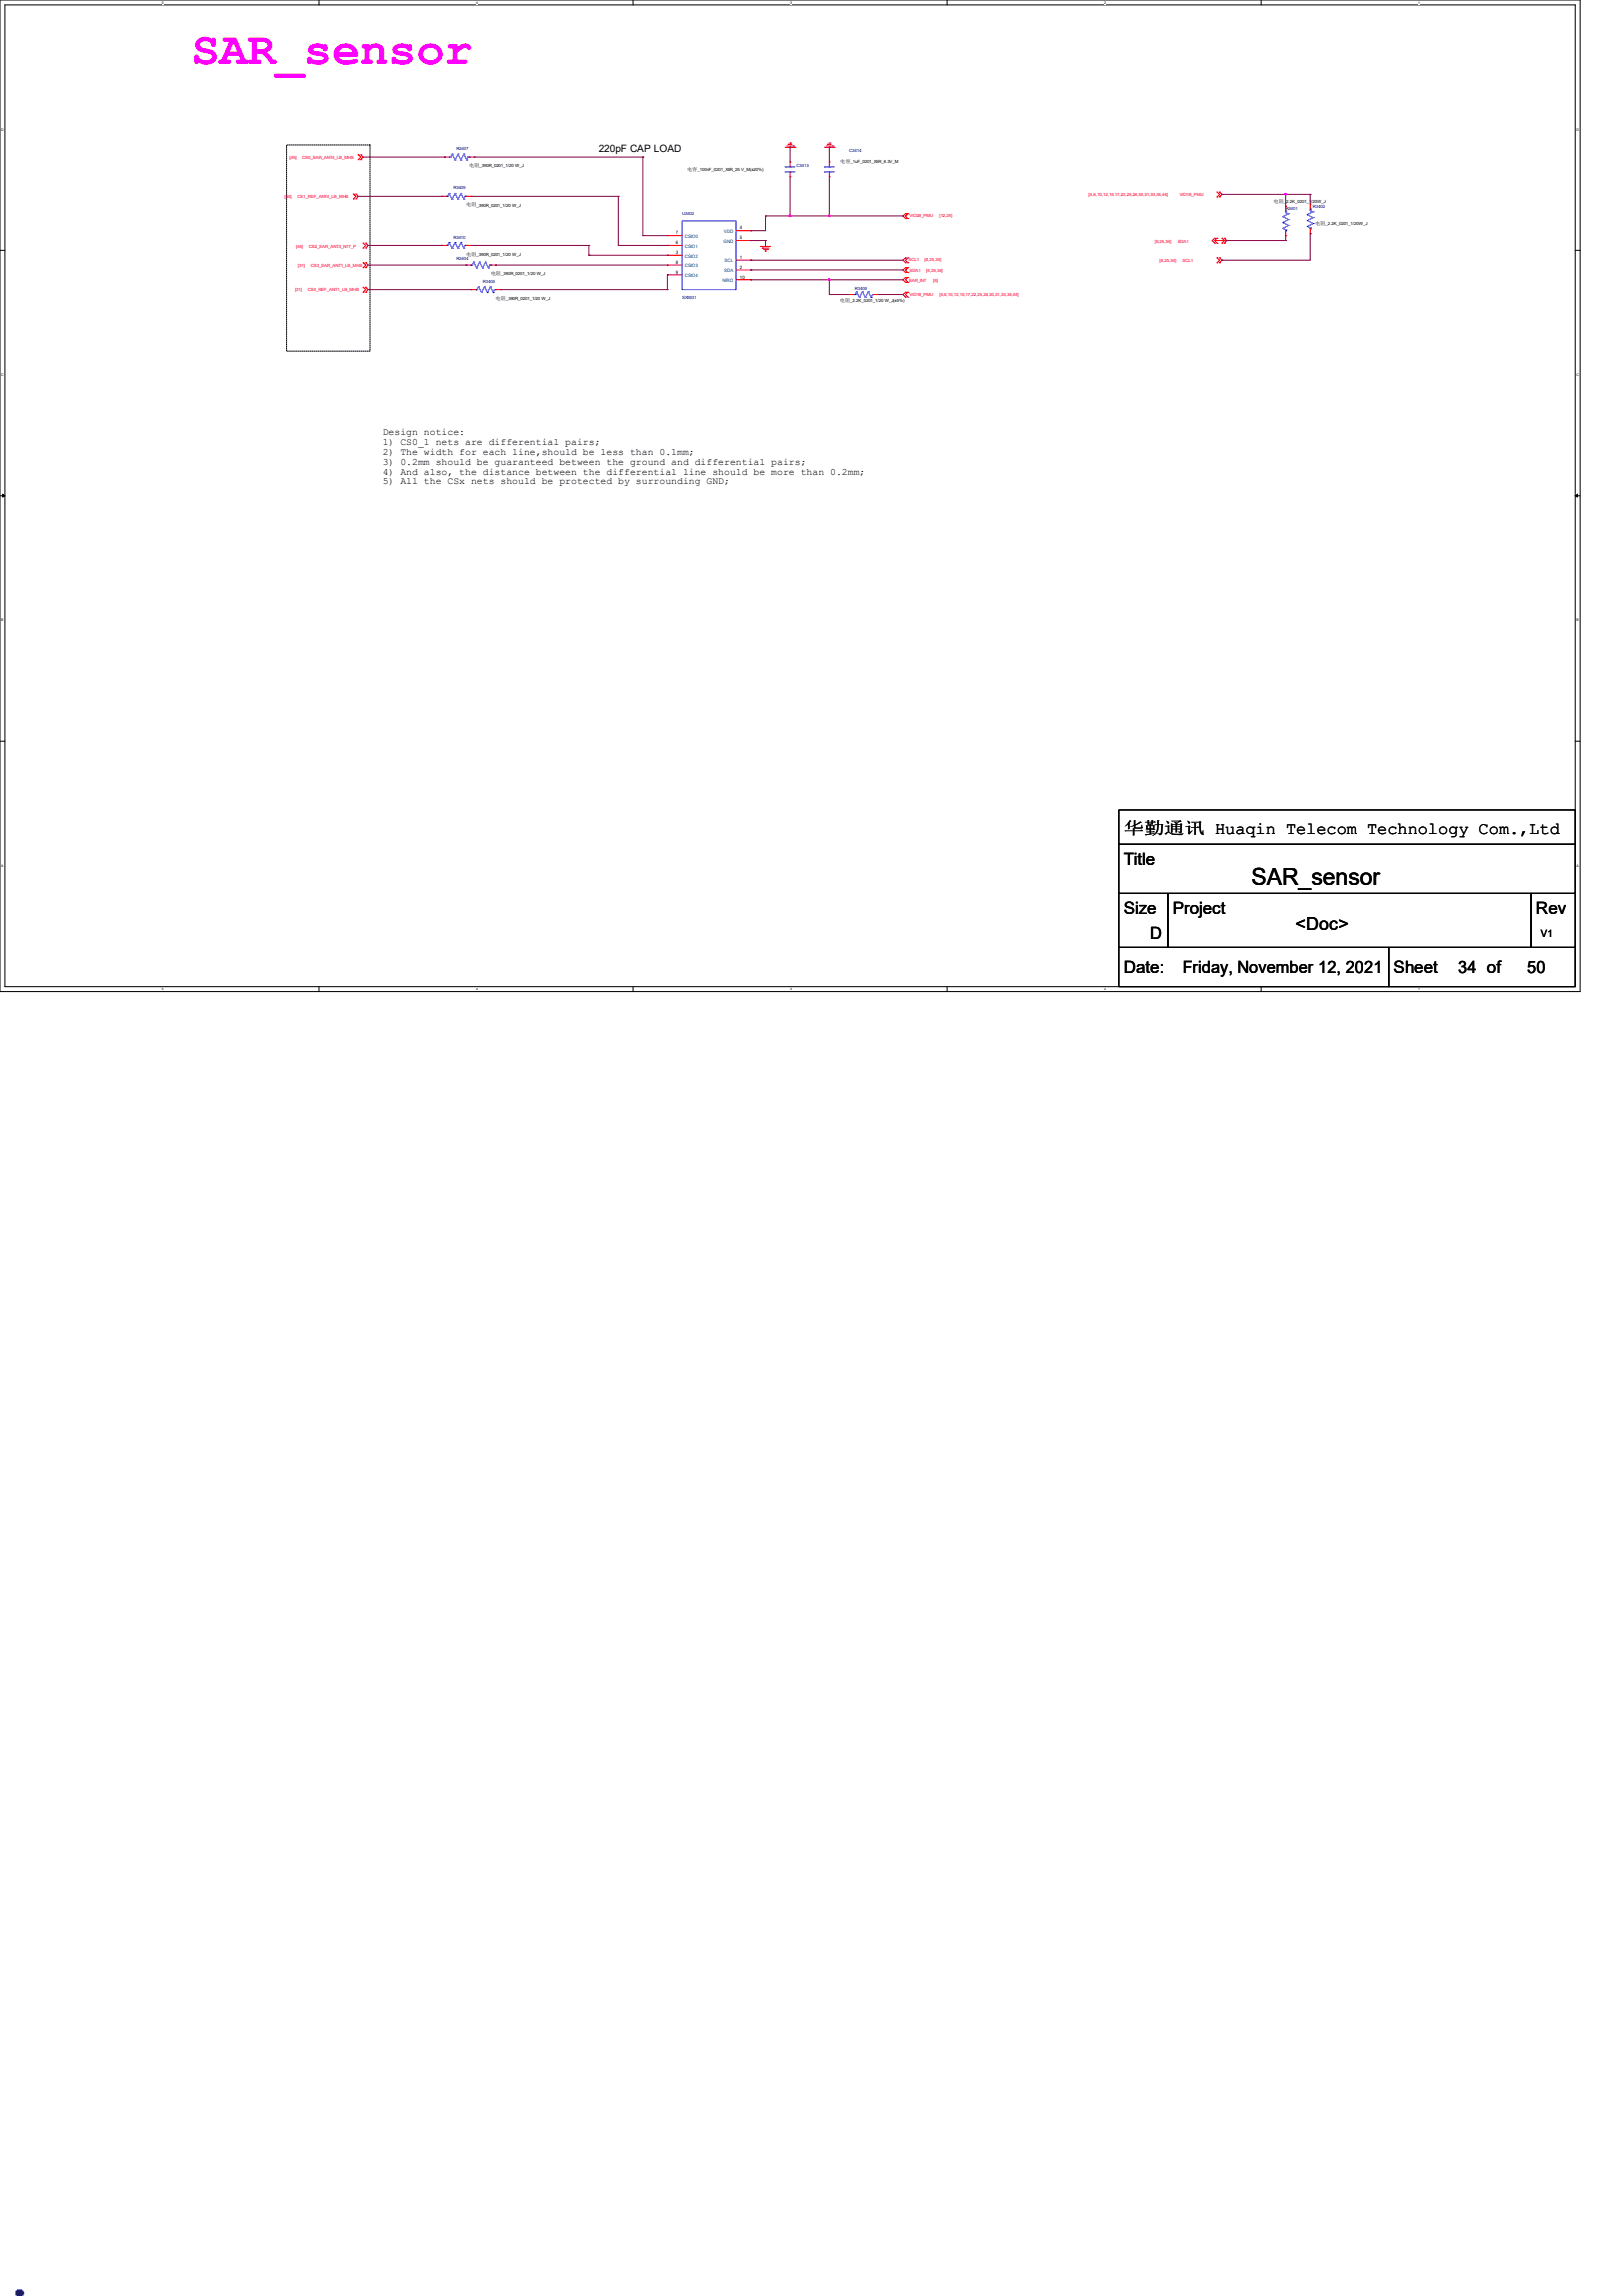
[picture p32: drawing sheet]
<svg xmlns="http://www.w3.org/2000/svg" width="210mm" height="297mm" viewBox="0 0 210 297" stroke-linecap="round" stroke-linejoin="round" font-family="sans-serif">
<defs><g id="words">
<text font-size="8.5" fill="#00f" x="0" y="297">.</text>
<text font-size="6.1" fill="#f0f" x="24.8" y="8.3">SAR_sensor</text>
<text font-size="3.1" x="161.9" y="114.5">SAR_sensor</text>
<text font-size="2.3" x="167.6" y="120.3">&lt;Doc&gt;</text>
<g font-size="2.2">
<text x="145.4" y="107.9">华勤通讯 Huaqin Telecom Technology Com.,Ltd</text>
<text x="145.4" y="111.9">Title</text>
<text x="145.4" y="118.2">Size</text>
<text x="151.8" y="118.2">Project</text>
<text x="198.7" y="118.2">Rev</text>
<text x="145.4" y="125.9">Date:</text>
<text x="148.8" y="121.4">D</text>
<text x="153" y="125.8">Friday, November 12, 2021</text>
<text x="180.3" y="125.9">Sheet</text>
<text x="188.7" y="125.8">34 of</text>
<text x="197.6" y="125.8">50</text>
</g>
<g font-size="1.3">
<text x="77.5" y="19.6">220pF CAP LOAD</text>
<text x="49.5" y="56.3">Design notice:</text>
<text x="49.5" y="57.6">1) CS0_1 nets are differential pairs;</text>
<text x="49.5" y="58.8">2) The width for each line,should be less than 0.1mm;</text>
<text x="49.5" y="60.1">3) 0.2mm should be guaranteed between the ground and differential pairs;</text>
<text x="49.5" y="61.4">4) And also, the distance between the differential line should be more than 0.2mm;</text>
<text x="49.5" y="62.7">5) All the CSx nets should be protected by surrounding GND;</text>
<text x="199.4" y="121.2">V1</text>
</g>
<g font-size=".6" fill="#f00">
<text x="37.5" y="20.6">[45]</text>
<text x="39.1" y="20.6">CS0_SAR_ANT4_LB_MHB</text>
<text x="36.8" y="25.6">[45]</text>
<text x="38.5" y="25.6">CS1_REF_ANT4_LB_MHB</text>
<text x="117.7" y="28.1">VIO28_PMU</text>
<text x="121.6" y="28.1">[12,25]</text>
<text x="140.9" y="25.4">[5,6,10,12,15,17,22,25,26,30,31,33,34,44]</text>
<text x="152.7" y="25.4">VIO18_PMU</text>
<text x="38.3" y="32">[44]</text>
<text x="38.6" y="34.5">[31]</text>
<text x="40" y="32">CS2_SAR_ANT3_N77_P</text>
<text x="40.2" y="34.5">CS3_SAR_ANT1_LB_MHB</text>
<text x="117.6" y="33.8">SCL1</text>
<text x="117.7" y="35.2">SDA1</text>
<text x="119.6" y="33.8">[8,25,34]</text>
<text x="119.9" y="35.2">[8,25,34]</text>
<text x="149.4" y="31.4">[8,25,34]</text>
<text x="150.1" y="33.9">[8,25,34]</text>
<text x="152.4" y="31.4">SDA1</text>
<text x="153" y="33.9">SCL1</text>
<text x="38.2" y="37.6">[31]</text>
<text x="39.8" y="37.6">CS4_REF_ANT1_LB_MHB</text>
<text x="117.6" y="36.5">SAR_INT</text>
<text x="117.7" y="38.3">VIO18_PMU</text>
<text x="120.7" y="36.5">[8]</text>
<text x="121.6" y="38.3">[5,6,10,12,15,17,22,25,26,30,31,33,34,44]</text>
</g>
<g font-size=".6" fill="#000080">
<text x="59.1" y="19.4">R3407</text>
<text x="103.1" y="21.6">C3413</text>
<text x="109.9" y="19.6">C3414</text>
<text x="58.7" y="24.5">R3409</text>
<text x="88.3" y="27.8">U3402</text>
<text x="166.4" y="27.2">R3401</text>
<text x="169.9" y="27">R3402</text>
<text x="58.7" y="30.9">R3410</text>
<text x="59.1" y="33.6">R3404</text>
<text x="62.5" y="36.6">R3405</text>
<text x="88.3" y="38.7">SX9331</text>
<text x="110.6" y="37.5">R3408</text>
</g>
<g font-size=".6">
<text x="60.7" y="21.6">电阻</text>
<text x="62.1" y="21.6">_390R_0201_1/20 W_J</text>
<text x="88.9" y="22.1">电容</text>
<text x="90.3" y="22.1">_100nF_0201_X5R_25 V_M(±20%)</text>
<text x="108.7" y="21.1">电容</text>
<text x="110.1" y="21.1">_1uF_0201_X5R_6.3V_M</text>
<text x="60.3" y="26.7">电阻</text>
<text x="61.7" y="26.7">_390R_0201_1/20 W_J</text>
<text x="95.7" y="29.7">4</text>
<text x="164.8" y="26.3">电阻</text>
<text x="166.2" y="26.3">_2.2K_0201_1/20W_J</text>
<text x="170.2" y="29.1">电阻</text>
<text x="171.5" y="29.1">_2.2K_0201_1/20W_J</text>
<text x="60.3" y="33.1">电阻</text>
<text x="61.7" y="33.1">_390R_0201_1/20 W_J</text>
<text x="63.5" y="35.6">电阻</text>
<text x="64.9" y="35.6">_390R_0201_1/20 W_J</text>
<text x="87.5" y="32.9">3</text>
<text x="87.5" y="31.6">6</text>
<text x="87.5" y="30.3">7</text>
<text x="87.5" y="34.1">8</text>
<text x="87.5" y="35.4">9</text>
<text x="95.7" y="33.5">1</text>
<text x="95.7" y="34.8">2</text>
<text x="95.7" y="30.9">5</text>
<text x="64.1" y="38.8">电阻</text>
<text x="65.5" y="38.8">_390R_0201_1/20 W_J</text>
<text x="95.7" y="36">10</text>
<text x="108.7" y="39.1">电阻</text>
<text x="110" y="39.1">_2.2K_0201_1/20 W_J(±5%)</text>
</g>
<g font-size=".6" fill="#004080">
<text x="88.6" y="33.3">CSIO2</text>
<text x="88.6" y="32">CSIO1</text>
<text x="88.6" y="30.8">CSIO0</text>
<text x="88.6" y="34.6">CSIO3</text>
<text x="88.6" y="35.9">CSIO4</text>
<text x="93.6" y="31.4">GND</text>
<text x="93.7" y="30.1">VDD</text>
<text x="93.7" y="35.2">SDA</text>
<text x="93.8" y="34">SCL</text>
<text x="93.5" y="36.5">NIRQ</text>
</g>
<g font-size=".5">
<text x="21" y=".5">5</text>
<text x="61.6" y=".5">4</text>
<text x="102.2" y=".5">3</text>
<text x="142.9" y=".5">2</text>
<text x="183.5" y=".5">1</text>
<text x=".2" y="16.9">D</text>
<text x="204" y="16.9">D</text>
<text x=".2" y="48.6">C</text>
<text x="204" y="48.6">C</text>
<text x=".2" y="80.4">B</text>
<text x="204" y="80.4">B</text>
<text x=".2" y="112.1">A</text>
<text x="204" y="112.1">A</text>
<text x="21" y="128.1">5</text>
<text x="61.6" y="128.1">4</text>
<text x="102.2" y="128.1">3</text>
<text x="142.9" y="128.1">2</text>
<text x="183.5" y="128.1">1</text>
</g>
</g></defs>
<path d="M0 0h204.5v128.3h-204.5zM.6 .6h203.2v127h-203.2z" fill="none" stroke="#000" stroke-width=".13"/>
<g fill="#fff">
<path d="M21 .1h.2v.5h-.2z"/>
<path d="M21 127.7h.2v.5h-.2z"/>
</g>
<path d="M41.3 0v.6M41.3 127.6v.7" fill="none" stroke="#000" stroke-width=".13"/>
<g fill="#fff">
<path d="M61.6 .1h.2v.5h-.2z"/>
<path d="M61.6 127.7h.2v.5h-.2z"/>
</g>
<path d="M81.9 0v.6M81.9 127.6v.7" fill="none" stroke="#000" stroke-width=".13"/>
<g fill="#fff">
<path d="M102.2 .1h.2v.5h-.2z"/>
<path d="M102.2 127.7h.2v.5h-.2z"/>
</g>
<path d="M122.6 0v.6M122.6 127.6v.7" fill="none" stroke="#000" stroke-width=".13"/>
<g fill="#fff">
<path d="M142.9 .1h.2v.5h-.2z"/>
<path d="M142.9 127.7h.2v.5h-.2z"/>
</g>
<path d="M163.2 0v.6M163.2 127.6v.7" fill="none" stroke="#000" stroke-width=".13"/>
<g fill="#fff">
<path d="M183.5 .1h.2v.5h-.2z"/>
<path d="M183.5 127.7h.2v.5h-.2z"/>
<path d="M.2 16.5h.3v.5h-.3z"/>
<path d="M204 16.5h.3v.5h-.3z"/>
<path d="M.2 48.3h.3v.5h-.3z"/>
<path d="M204 48.3h.3v.5h-.3z"/>
</g>
<path d="M0 32.4h.6M203.8 32.4h.7" fill="none" stroke="#000" stroke-width=".13"/>
<g fill="#fff">
<path d="M.2 80h.2v.5h-.2z"/>
<path d="M204 80h.3v.5h-.3z"/>
</g>
<path d="M0 64.1h.6M203.8 64.1h.7" fill="none" stroke="#000" stroke-width=".13"/>
<path d="M.3 63.9l.3 .2-.3 .2zM203.8 64.1l.3-.2v.4z" fill="#000" stroke="#000" stroke-width=".13"/>
<g fill="#fff">
<path d="M.2 111.8h.3v.5h-.3z"/>
<path d="M204 111.8h.3v.5h-.3z"/>
</g>
<path d="M37.1 18.8h10.8v26.6h-10.8zM0 95.9h.6M203.8 95.9h.7M144.8 109.2h59v6.4h-59zM144.8 104.8h59v4.4h-59zM144.8 115.6h6.3v7h-6.3zM151.1 115.6h47v7h-47zM198.1 115.6h5.7v7h-5.7zM144.8 122.6h34.9v5h-34.9zM179.7 122.6h24.1v5h-24.1z" fill="none" stroke="#000" stroke-width=".13"/>
<g fill="none" stroke="#f00" stroke-width=".13">
<path d="M101.6 19h1.3M101.8 18.9h.9M102 18.7h.1M102 18.7h.5M102.2 18.5h.1M102.3 18.5h.1M102.7 18.9h.1M102.9 19h.1M106.7 19h1.3M106.9 18.9h.9M107.1 18.7h.1M107.1 18.7h.5"/>
<path d="M107.3 18.5h.1M107.4 18.5h.1M107.8 18.9h.1M108 19h.1M45.7 25.1l.4 .3-.4 .3M45.7 25.1h.1M45.7 25.7h.1M46.1 25.1l.3 .3-.3 .3M46.1 25.7h.1M46.1 25.1h.1M46.4 20h.1M46.4 20.7h.1"/>
<path d="M46.4 20l.3 .3-.3 .4M46.7 20l.3 .3-.3 .4M46.7 20.7h.1M46.7 20h.1M47 34h.1M47 34.6h.1M47 37.2h.1M47 37.8h.1M47 31.5h.1M47 32.1h.1M47 34l.3 .3-.3 .3M47 37.2l.3 .3-.3 .3"/>
<path d="M47 31.5l.3 .2-.3 .4M47.3 34l.3 .3-.3 .3M47.3 37.2l.3 .3-.3 .3M47.3 31.5l.3 .2-.3 .4M47.3 34.6h.1M47.3 34h.1M47.3 37.8h.1M47.3 37.2h.1M47.3 32.1h.1M47.3 31.5h.1M57.2 25.4h.1M57.2 31.7h.1"/>
<path d="M57.2 25.4h.6M57.2 31.7h.6M57.5 20.3h.1M57.5 20.3h.7M60.3 34.3h.1M60.3 25.4h.7M60.3 31.7h.7M60.3 34.3h.7M60.7 20.3h.6M61 25.4h.1M61 31.7h.1M61 37.5h.1"/>
<path d="M61 37.5h.6M61.3 20.3h.1M63.5 34.3h.6M64.1 34.3h.1M64.1 37.5h.7M64.8 37.5h.1M86.4 33h1.9M86.4 31.7h1.9M86.4 30.5h1.9M86.4 34.3h1.9M86.4 35.6h1.9M86.4 33h.1"/>
<path d="M86.4 31.7h.1M86.4 30.5h.1M86.4 34.3h.1M86.4 35.6h.1M95.3 31.1h1.9M95.3 33.7h1.9M95.3 34.9h1.9M95.3 29.8h1.9M95.3 36.2h1.9M97.2 33.7h.1M97.2 34.9h.1M97.2 29.8h.1"/>
<path d="M97.2 31.1h.1M97.2 36.2h.1M98.4 31.9h.1M98.4 31.9h1.3M98.6 32.1h.9M98.6 32.1h.1M98.8 32.3h.5M99 32.5h.1M99.3 32.3h.1M102.2 21h.1M102.2 22.9h.1M102.2 21v.6"/>
<path d="M102.2 22.2v.7M107.3 21h.1M107.3 22.9h.1M107.3 21v.6M107.3 22.2v.7M109.9 38.1h.1M109.9 38.1h.6M113 38.1h.7M113.7 38.1h.1M117.2 38.4h.1M117.2 37.8h.1M117.2 37.8l-.4 .3 .4 .3"/>
<path d="M117.2 28.3h.1M117.2 27.6h.1M117.2 34h.1M117.2 33.4h.1M117.2 35.3h.1M117.2 34.6h.1M117.2 36.5h.1M117.2 35.9h.1M117.2 27.6l-.4 .3 .4 .4M117.2 33.4l-.4 .3 .4 .3M117.2 34.6l-.4 .3 .4 .4M117.2 35.9l-.4 .3 .4 .3"/>
<path d="M117.5 37.8h.1M117.5 38.4h.1M117.5 37.8l-.3 .3 .3 .3M117.5 27.6h.1M117.5 28.3h.1M117.5 33.4h.1M117.5 34h.1M117.5 34.6h.1M117.5 35.3h.1M117.5 35.9h.1M117.5 36.5h.1M117.5 27.6l-.3 .3 .3 .4"/>
<path d="M117.5 33.4l-.3 .3 .3 .3M117.5 34.6l-.3 .3 .3 .4M117.5 35.9l-.3 .3 .3 .3M157.2 30.8h.1M157.2 31.5h.1M157.2 31.1l.3 .4M157.2 31.1h1.3M157.2 30.8l-.4 .3 .4 .4M157.5 33.4l.3 .3-.3 .3M157.5 24.8l.3 .3-.3 .4M157.5 30.8h.1M157.5 31.5h.1"/>
<path d="M157.5 33.4h.1M157.5 34h.1M157.5 25.5h.1M157.5 24.8h.1M157.5 30.8l-.3 .3M157.8 34h.1M157.8 33.4h.1M157.8 24.8h.1M157.8 25.5h.1M157.8 33.4l.3 .3-.3 .3M157.8 24.8l.3 .3-.3 .4M158.1 30.8l.4 .3"/>
<path d="M158.1 30.8h.1M158.1 31.5h.1M158.5 30.8l.3 .3-.3 .4M158.5 31.5h.1M158.5 30.8h.1M158.5 31.1h.1M158.5 31.1l-.4 .4M166.4 30.5h.1M166.4 26.7h.1M166.4 26.7v.6M166.4 29.8v.7M169.5 30.2h.1"/>
<path d="M169.5 26.4h.1M169.5 26.4v.7M169.5 29.6v.6"/>
</g>
<g fill="none" stroke="#00f" stroke-width=".13">
<path d="M58.5 19.9h.1M58.5 19.9l-.2 .4M58.5 19.9l.4 .8M59.3 19.9h.1M59.3 19.9l-.4 .8M59.3 19.9l.3 .8M60 19.9h.1M60 19.9l-.4 .8M60 19.9l.4 .8M57.8 25.4h.1M57.8 31.7h.1M57.9 25.4h.1"/>
<path d="M57.9 31.7h.1M58.1 25h.1M58.1 31.4h.1M58.1 25l-.2 .4M58.1 31.4l-.2 .3M58.1 25l.4 .8M58.1 31.4l.4 .7M58.2 20.3h.1M58.3 20.3h.1M58.5 25.8h.1M58.5 32.1h.1M58.9 25h.1"/>
<path d="M58.9 31.4h.1M58.9 25l-.4 .8M58.9 31.4l-.4 .7M58.9 25l.4 .8M58.9 31.4l.4 .7M58.9 20.7h.1M59.3 25.8h.1M59.3 32.1h.1M59.6 25h.1M59.6 31.4h.1M59.6 25l-.3 .8M59.6 31.4l-.3 .7"/>
<path d="M59.6 25l.4 .8M59.6 31.4l.4 .7M59.6 20.7h.1M60 25.8h.1M60 32.1h.1M60.2 25.4h.1M60.2 31.7h.1M60.2 25.4l-.2 .4M60.2 31.7l-.2 .4M60.3 25.4h.1M60.3 31.7h.1M60.4 20.7h.1"/>
<path d="M60.5 20.3h.2M60.5 20.3h.1M60.5 20.3l-.1 .4M60.7 20.3h.1M61 34.3h.1M61.1 34.3h.1M61.3 33.9h.1M61.3 33.9l-.2 .4M61.3 33.9l.4 .8M61.6 37.5h.1M61.7 34.7h.1M61.7 37.5h.1"/>
<path d="M61.9 37.1h.1M61.9 37.1l-.2 .4M61.9 37.1l.4 .7M62.1 33.9h.1M62.1 33.9l-.4 .8M62.1 33.9l.3 .8M62.3 37.8h.1M62.4 34.7h.1M62.7 37.1h.1M62.7 37.1l-.4 .7M62.7 37.1l.4 .7M62.8 33.9h.1"/>
<path d="M62.8 33.9l-.4 .8M62.8 33.9l.4 .8M63.1 37.8h.1M63.2 34.7h.1M63.3 34.3h.2M63.3 34.3h.1M63.3 34.3l-.1 .4M63.5 37.1h.1M63.5 37.1l-.4 .7M63.5 37.1l.3 .7M63.5 34.3h.1M63.8 37.8h.1"/>
<path d="M64 37.5h.1M64 37.5l-.2 .3M64.1 37.5h.1M88.3 28.6h7v8.9h-7zM101.6 21.6h.1M101.6 22.2h.1M101.6 21.6h1.3M101.6 22.2h1.3M102.2 21.6h.1M102.2 22.2h.1M106.7 21.6h.1M106.7 22.2h.1"/>
<path d="M106.7 21.6h1.3M106.7 22.2h1.3M107.3 21.6h.1M107.3 22.2h.1M110.5 38.1h.1M110.5 38.1h.2M110.7 38.1h.1M110.8 37.7l-.1 .4M110.8 37.7h.1M110.8 37.7l.4 .8M111.2 38.5h.1M111.6 37.7l-.4 .8"/>
<path d="M111.6 37.7h.1M111.6 37.7l.4 .8M112 38.5h.1M112.4 37.7l-.4 .8M112.4 37.7h.1M112.4 37.7l.3 .8M112.7 38.5h.1M112.9 38.1l-.2 .4M112.9 38.1h.1M113 38.1h.1M166 28h.1M166 28.8h.1"/>
<path d="M166 29.5h.1M166 28l.8 .4M166 28.8l.8 .4M166 29.5l.4 .2M166.4 27.3h.1M166.4 29.8h.1M166.4 27.5h.1M166.4 29.7h.1M166.4 27.3v.2M166.4 29.7v.1M166.4 27.5l.4 .1M166.8 27.6h.1"/>
<path d="M166.8 28.4h.1M166.8 29.2h.1M166.8 27.6l-.8 .4M166.8 28.4l-.8 .4M166.8 29.2l-.8 .3M169.2 27.8h.1M169.2 28.5h.1M169.2 29.3h.1M169.2 27.8l.7 .4M169.2 28.5l.7 .4M169.2 29.3l.3 .2M169.5 27.1h.1"/>
<path d="M169.5 29.6h.1M169.5 27.3h.1M169.5 29.5h.1M169.5 27.1v.2M169.5 29.5v.1M169.5 27.3l.4 .1M169.9 27.4h.1M169.9 28.2h.1M169.9 28.9h.1M169.9 27.4l-.7 .4M169.9 28.2l-.7 .3M169.9 28.9l-.7 .4"/>
</g>
<g fill="none" stroke="#800040" stroke-width=".13">
<path d="M102.2 19h.1M102.2 19v2M107.3 19h.1M107.3 19v2M46.4 25.4h10.8M47 20.3h10.5M47.6 34.3h12.7M47.6 37.5h13.4M47.6 31.7h9.6M57.2 25.4h.1M57.2 31.7h.1M57.5 20.3h.1"/>
<path d="M60.3 34.3h.1M61 37.5h.1M61 25.4h19M61 31.7h15.2M61.3 20.3h21.9M64.1 34.3h.1M64.1 34.3h22.3M64.8 37.5h21.6M76.2 31.7h.1M76.2 33h.1M76.2 31.7v1.3M76.2 33h10.2"/>
<path d="M80 25.4h.1M80 31.7h.1M80 25.4v6.3M80 31.7h6.4M83.2 20.3h.1M83.2 30.5h.1M83.2 20.3v10.2M83.2 30.5h3.2M86.4 31.7h.1M86.4 33h.1M86.4 37.5h.1M86.4 35.6h.1"/>
<path d="M86.4 35.6v1.9M97.2 31.1h1.9M97.2 33.7h.1M97.2 29.8h.1M97.2 31.1h.1M97.2 34.9h.1M97.2 36.2h.1M97.2 33.7h19.6M97.2 34.9h19.6M97.2 36.2h19.6M99.1 31.1h.1M99.1 27.9h.1"/>
<path d="M99.1 27.9h17.7M99.1 27.9v1.9h-1.9M99.1 31.1v.8M102.2 27.9h.1M102.2 22.9v5M107.3 38.1h2.6M107.3 38.1h.1M107.3 36.2h.1M107.3 27.9h.1M107.3 22.9v5M107.3 36.2v1.9M113.7 38.1h.1"/>
<path d="M113.7 38.1h3.1M116.8 27.9h.1M158.1 25.1h11.4M158.1 33.7h.1M158.1 25.1h.1M158.8 31.1h.1M158.8 31.1h7.6M166.4 25.1h.1M166.4 31.1h.1M166.4 25.1v1.6M166.4 30.5v.6M169.5 30.2h.1"/>
<path d="M169.5 25.1h.1M169.5 30.2v3.5h-11.4M169.5 25.1v1.3"/>
</g>
<g fill="#f0f" stroke="#f0f" stroke-width=".13">
<circle cx="107.3" cy="36.2" r=".11"/>
<circle cx="166.3" cy="25.1" r=".11"/>
<circle cx="102.2" cy="27.9" r=".11"/>
<circle cx="107.3" cy="27.9" r=".11"/>
</g>
<use href="#words"/>
</svg>
